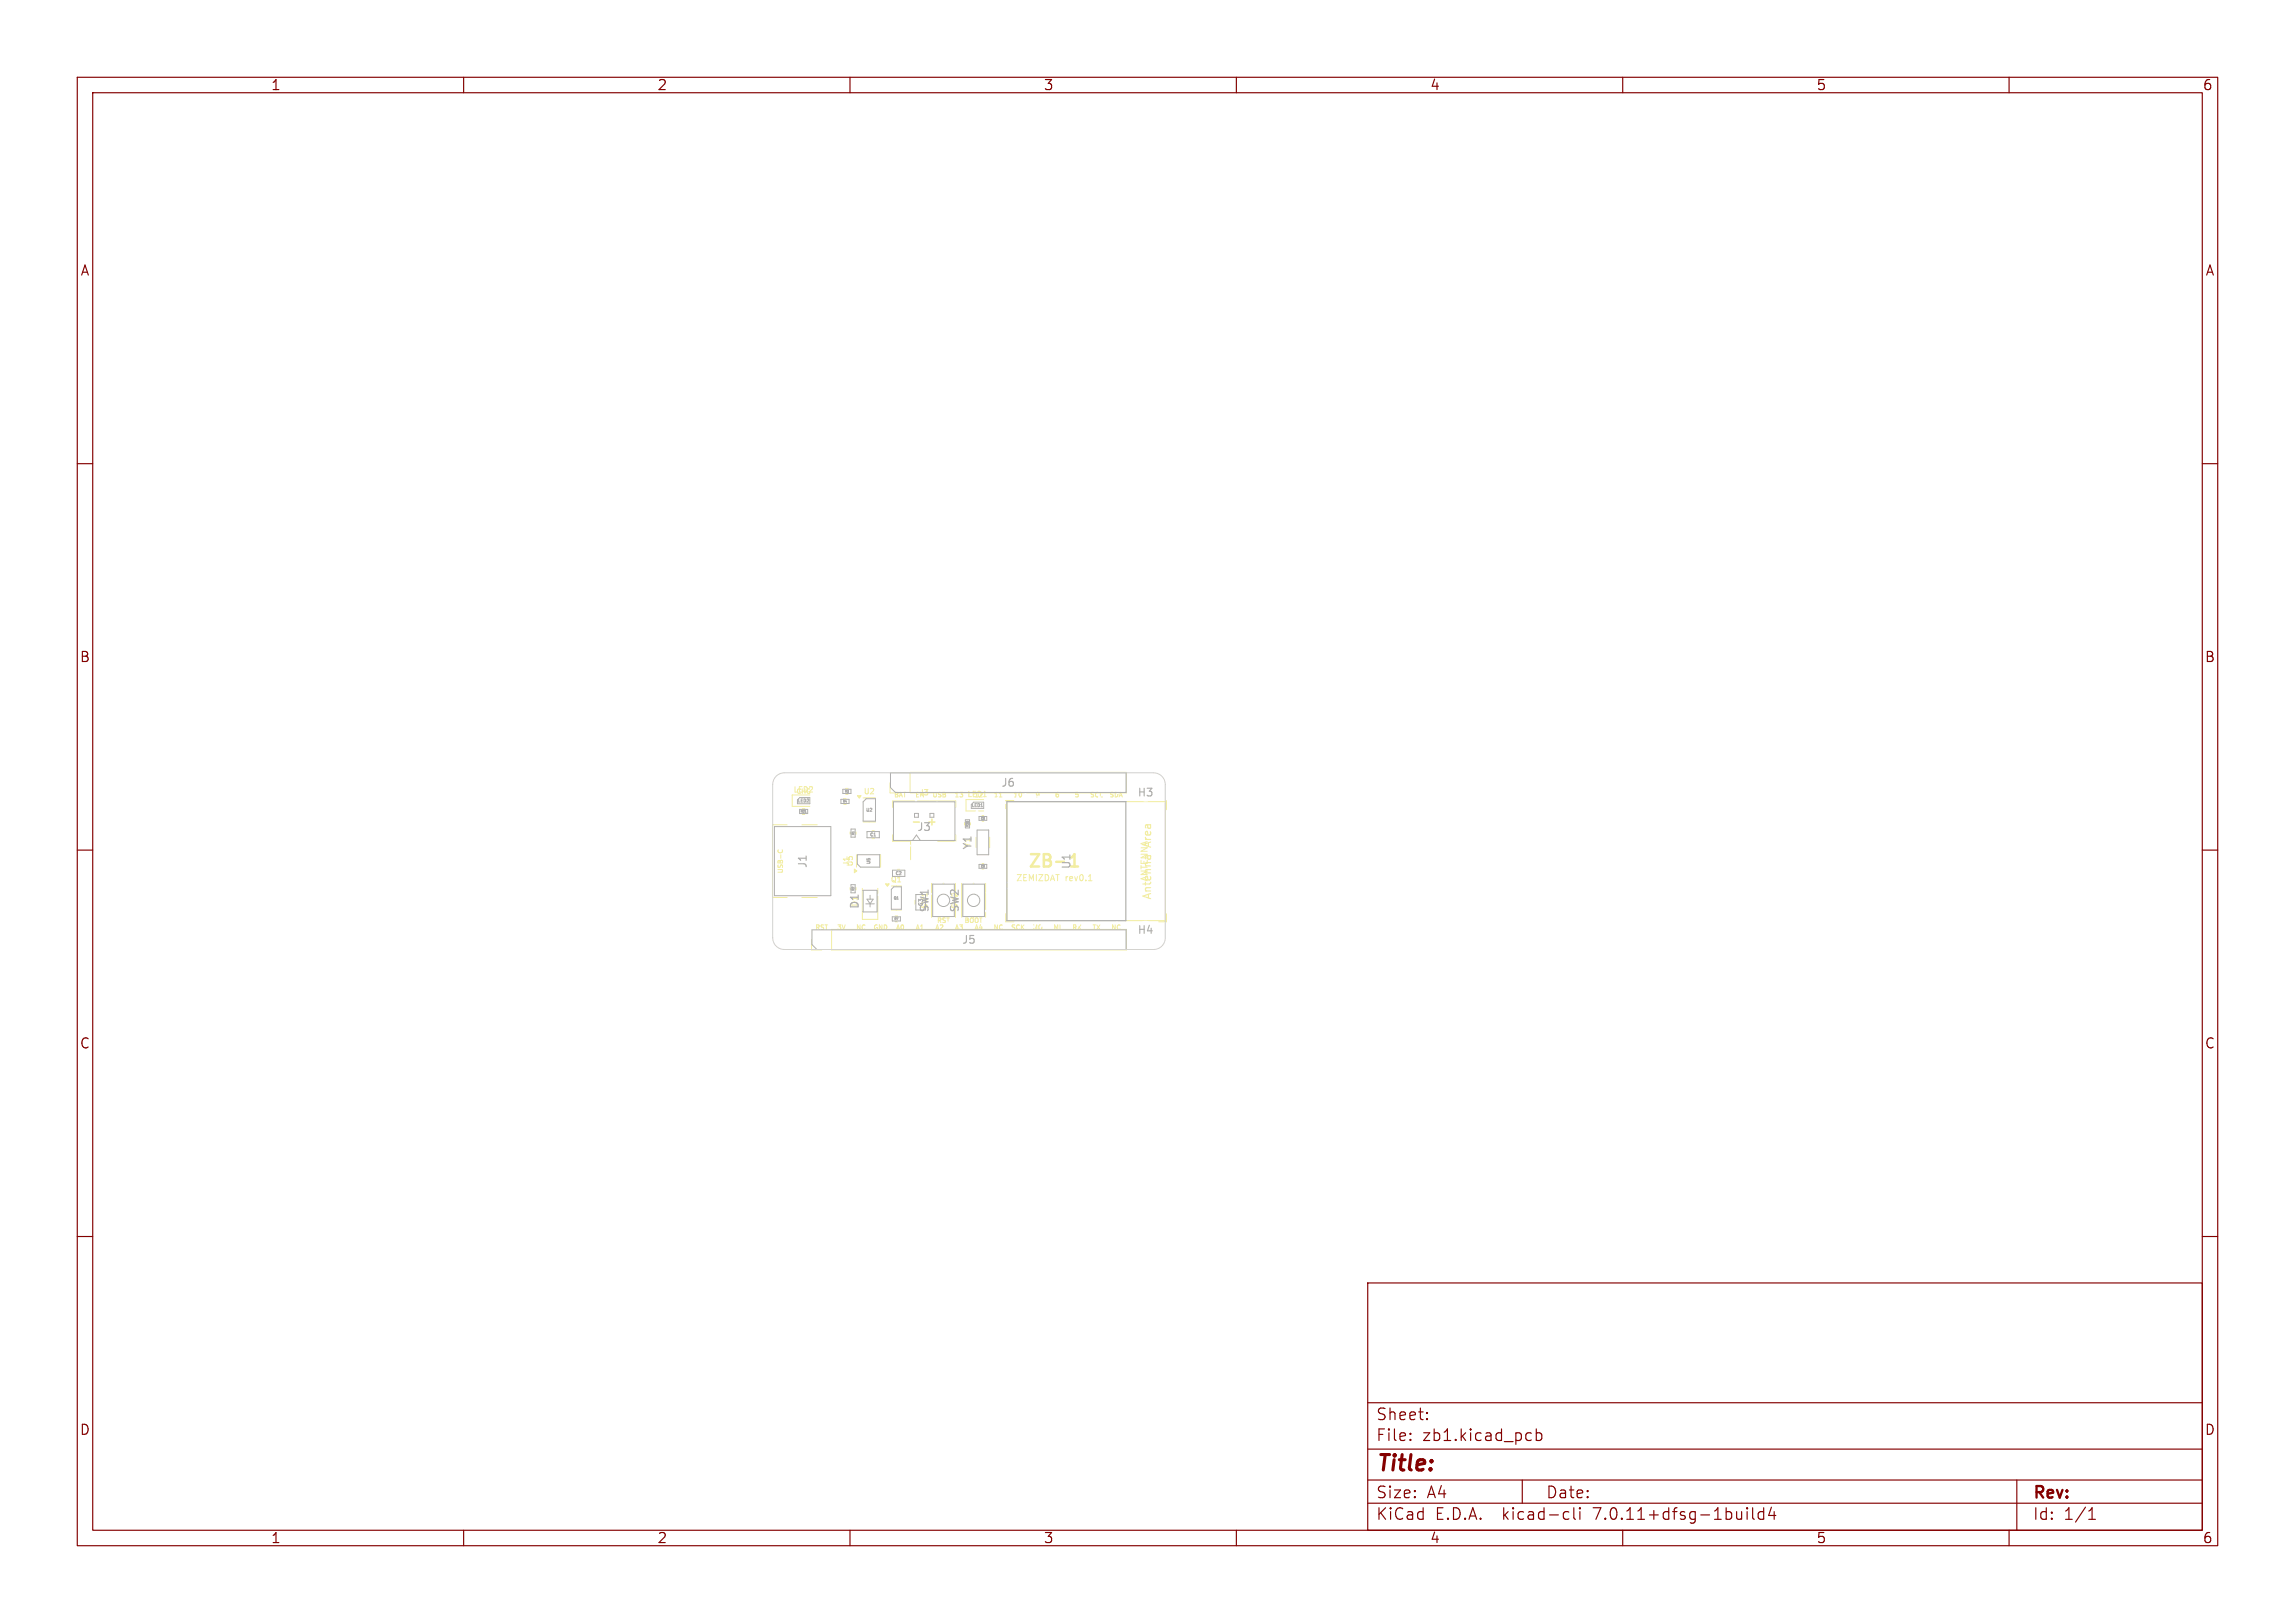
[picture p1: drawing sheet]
<svg xmlns="http://www.w3.org/2000/svg" width="297mm" height="210mm" viewBox="0 0 297 210" stroke-linecap="round" stroke-linejoin="round" font-family="sans-serif">
<defs><g id="words">
<text font-size="2.8" fill="#840000" x="178" y="190.9">Title:</text>
<text font-size="2.2" fill="#fff" x="132.9" y="112.7">ZB-1</text>
<g font-size="2.1" fill="#840000">
<text x="178" y="184">Sheet:</text>
<text x="178" y="186.7">File:</text>
<text x="184.1" y="186.7">zb1.kicad_pcb</text>
<text x="178" y="196.9">KiCad</text>
<text x="178" y="194.1">Size:</text>
<text x="184.7" y="194.1">A4</text>
<text x="185.7" y="196.9">E.D.A.</text>
<text x="194.6" y="196.9">kicad-cli</text>
<text x="200" y="194.1">Date:</text>
<text x="206.5" y="196.9">7.0.11+dfsg-1build4</text>
<text x="263" y="194.3">Rev:</text>
<text x="263" y="196.9">Id:</text>
<text x="267.1" y="196.9">1/1</text>
</g>
<g font-size="1.8" fill="#840000">
<text x="35" y="11.9">1</text>
<text x="85" y="11.9">2</text>
<text x="135" y="11.9">3</text>
<text x="185" y="11.9">4</text>
<text x="235" y="11.9">5</text>
<text x="285" y="11.9">6</text>
<text x="10.3" y="35.9">A</text>
<text x="285.4" y="35.9">A</text>
<text x="10.3" y="85.9">B</text>
<text x="285.3" y="85.9">B</text>
<text x="10.3" y="135.9">C</text>
<text x="285.3" y="135.9">C</text>
<text x="10.3" y="185.9">D</text>
<text x="285.3" y="185.9">D</text>
<text x="35" y="199.9">1</text>
<text x="85" y="199.9">2</text>
<text x="135" y="199.9">3</text>
<text x="185" y="199.9">4</text>
<text x="235" y="199.9">5</text>
<text x="285" y="199.9">6</text>
</g>
<g font-size="1.4" fill="#afafaf">
<text x="129.5" y="102">J6</text>
<text x="118.6" y="107.7">J3</text>
<text x="119.8" y="107.1">+</text>
<text x="147.1" y="103.3">H3</text>
<text x="104.6" y="112.4" transform="rotate(-90 104.6 112.4)">J1</text>
<text x="125.9" y="110" transform="rotate(-90 125.9 110)">Y1</text>
<text x="138.7" y="112.6" transform="rotate(-90 138.7 112.6)">U1</text>
<text x="111.3" y="117.7" transform="rotate(-90 111.3 117.7)">D1</text>
<text x="120.4" y="118.1" transform="rotate(-90 120.4 118.1)">SW1</text>
<text x="124.3" y="118.1" transform="rotate(-90 124.3 118.1)">SW2</text>
<text x="124.4" y="122.3">J5</text>
<text x="147.1" y="121">H4</text>
</g>
<g font-size="1.4" fill="#f2eda1">
<text x="149.2" y="109.6" transform="rotate(-90 149.2 109.6)">Area</text>
<text x="149.2" y="116.5" transform="rotate(-90 149.2 116.5)">Antenna</text>
</g>
<text font-size="1.1" fill="#fff" x="131.4" y="114.2">ZEMIZDAT</text>
<g font-size="1.1" fill="#f2eda1">
<text x="137.9" y="114.2">rev0.1</text>
<text x="148.7" y="114.1" transform="rotate(-90 148.7 114.1)">ANTENNA</text>
</g>
<g font-size="1" fill="#f2eda1">
<text x="102.6" y="102.7">LED2</text>
<text x="111.7" y="102.9">U2</text>
<text x="118.9" y="103.1">J3</text>
<text x="125.1" y="103.3">LED1</text>
<text x="110" y="112.1" transform="rotate(-90 110 112.1)">J1</text>
<text x="110.5" y="112.2" transform="rotate(-90 110.5 112.2)">U5</text>
<text x="115.2" y="114.3">Q1</text>
</g>
<g font-size="1" fill="#afafaf">
<text x="120.2" y="117.7" transform="rotate(-90 120.2 117.7)">SW1</text>
<text x="124.1" y="117.7" transform="rotate(-90 124.1 117.7)">SW2</text>
</g>
<g font-size=".8" fill="#f2eda1">
<text x="103" y="102.8">CHG</text>
<text x="115.6" y="103.3">BAT</text>
<text x="120.6" y="103.3">USB</text>
<text x="123.5" y="103.3">13</text>
<text x="126" y="103.3">12</text>
<text x="139" y="103.3">5</text>
<text x="101.4" y="113.1" transform="rotate(-90 101.4 113.1)">USB-C</text>
<text x="124.8" y="119.5">BOOT</text>
<text x="105.5" y="120.4">RST</text>
<text x="108.3" y="120.4">3V</text>
<text x="110.7" y="120.4">NC</text>
<text x="113" y="120.4">GND</text>
<text x="115.9" y="120.4">A0</text>
<text x="118.4" y="120.4">A1</text>
<text x="121" y="120.4">A2</text>
<text x="123.5" y="120.4">A3</text>
<text x="126.1" y="120.4">A4</text>
<text x="128.5" y="120.4">NC</text>
<text x="130.8" y="120.4">SCK</text>
<text x="136.3" y="120.4">MI</text>
<text x="141.3" y="120.4">TX</text>
<text x="143.8" y="120.4">NC</text>
</g>
<g font-size=".8" fill="#fff">
<text x="118.4" y="103.3">EN</text>
<text x="128.6" y="103.3">11</text>
<text x="131.1" y="103.3">10</text>
<text x="133.9" y="103.3">9</text>
<text x="136.5" y="103.3">6</text>
<text x="141" y="103.3">SCL</text>
<text x="143.5" y="103.3">SDA</text>
<text x="121.2" y="119.5">RST</text>
<text x="133.6" y="120.4">MO</text>
<text x="138.7" y="120.4">RX</text>
</g>
<text font-size=".7" fill="#afafaf" x="119.5" y="117.3" transform="rotate(-90 119.5 117.3)">C3</text>
<g font-size=".6" fill="#afafaf">
<text x="103.2" y="103.9">LED2</text>
<text x="112.1" y="105.1">U2</text>
<text x="125.7" y="104.5">LED1</text>
<text x="112.6" y="108.3">C1</text>
<text x="112.7" y="111.8" transform="rotate(-90 112.7 111.8)">U5</text>
<text x="115.9" y="113.3">C2</text>
</g>
<g font-size=".4" fill="#afafaf">
<text x="103.6" y="105.2">R21</text>
<text x="109.1" y="103.9">R4</text>
<text x="109.3" y="102.6">R3</text>
<text x="125.4" y="107" transform="rotate(-90 125.4 107)">R20</text>
<text x="110.6" y="108.1" transform="rotate(-90 110.6 108.1)">R1</text>
<text x="110.6" y="115.3" transform="rotate(-90 110.6 115.3)">R2</text>
<text x="115.6" y="116.4">Q1</text>
<text x="115.7" y="119.1">R7</text>
</g>
<g font-size=".3" fill="#afafaf">
<text x="126.9" y="106.1">C8</text>
<text x="126.9" y="112.3">C9</text>
</g>
</g></defs>
<g fill="none" stroke="#840000" stroke-width=".15">
<path d="M10 10h277v190h-277zM12 12h273v186h-273zM60 10v2M110 10v2M160 10v2M210 10v2M260 10v2M10 60h2M285 60h2M10 110h2M285 110h2M10 160h2"/>
<path d="M285 160h2M177 166h108v32h-108zM60 198v2M110 198v2M160 198v2M177 194.5h108M177 191.5h108M177 187.5h108M177 181.5h108M182.5 186.3h.1l-.1 .1M182.5 186.3v.1M182.5 185.5v.1"/>
<path d="M182.5 185.5h.1l-.1 .1M184.7 183.6v.1M184.7 183.6h-.1l.1 .1M184.7 182.8v.1M184.7 182.8h-.1l.1 .1M197 191.5v3M198 185.4l.2 .1M198.2 186.3l-.2 .1M198.8 184.9v1.5M198.8 185.5l.4-.1 .3 .3v.4l-.1 .2-.2 .1-.4-.1M202.6 195.6l.4 .1M203 196.5l-.4 .1"/>
<path d="M203.7 195.1v1.3l.2 .2M204.5 195.1v.1M204.5 195.6v1M204.5 195.1l-.1 .1h.1M210 198v2M226.1 195.1v.1M226.1 195.6v1M226.1 195.1l-.1 .1h.1M226.1 195.1l.1 .1h-.1M226.8 195.1v1.3l.2 .2M228.2 195.7l-.4-.1-.3 .3v.4l.2 .2 .1 .1 .4-.1M228.2 195.1v1.5"/>
<path d="M229.2 195l-.3 1.1h.9M229.6 195.6v1M260 198v2M261 191.5v6.5M270.3 196.6h.9M270.3 195.5l.4-.4v1.5"/>
</g>
<path d="M138.6 112.1h.9M138.9 110.8l.2-.3v1.6" fill="none" stroke="#f2eda1" stroke-width=".32"/>
<g fill="none" stroke="#f2eda1" stroke-width=".13">
<path d="M117.8 99.9h28v2.7h-28zM100.7 110v.2M101.2 110v.2M101.9 106.7h-1.9v9.4h1.9M103.8 106.7h2M103.8 116.1h2M103.8 104.6h.4M103.8 105.4h.4M104.8 102.9h-2.3v1.4h2.3M109.2 103.3h.3M109.2 104.1h.3M109.4 102h.4"/>
<path d="M109.4 102.8h.4M110 107.6v.4M110 114.8v.4M110.8 107.6v.4M110.8 114.8v.4M110.8 110.6v.8M111.6 114.9v4.1h2v-4.1M111.7 106.4h1.6M112.5 103.2h.8M112.9 107.5h.2M112.9 108.5h.2M114 110.6v1.6"/>
<path d="M115.2 101.3v1.3h1.3M115.4 117.8h1.3M115.5 104.5v-.9h8.2v.9M115.5 108v.9h2.3v2.3M115.8 118.5h.4M115.8 119.3h.4M116 114.6h.7M116.2 112.5h.2M118.4 116.5v.5M120.5 114.3v4.4M122.1 114.3h.1M123.6 114.3v4.4"/>
<path d="M123.7 108v.9h-2.3M124.5 114.3v4.4M124.8 106.4v.4M125.6 106.4v.4M125.9 114.3h.2M127.1 111.7h.2M127.1 112.5h.2M127.1 105.5h.2M127.1 106.3h.2M127.3 103.5h-2.3v1.4h2.3M127.5 114.3v4.4M128.1 108.3v1.4"/>
<path d="M129.3 103.1h.4M130.2 118.2v1.1h1M130.3 103.7h20.5v15.4h-20.5zM131.2 103.6h-1v1M140.9 114h.4M150.9 118.2v1.1h-1M150.9 103.6v1.2M105 121.6v1.3h1.4M107.6 120.3h38.2v2.6h-38.2z"/>
</g>
<g fill="#f2eda1" stroke="#f2eda1" stroke-width=".13">
<path d="M110.6 112.5l.3 .2-.3 .2z"/>
<path d="M111 103h.4l-.2 .3z"/>
<path d="M114.6 114.4h.5l-.3 .3z"/>
</g>
<g fill="#fff" stroke="#fff" stroke-width=".13">
<circle cx="112.7" cy="113.7" r=".12"/>
<circle cx="123.6" cy="109.1" r=".13"/>
<circle cx="127.9" cy="118.5" r=".12"/>
<circle cx="144.2" cy="115.5" r=".13"/>
<circle cx="117.4" cy="118.9" r=".12"/>
<circle cx="104.4" cy="120.4" r=".12"/>
<circle cx="130.1" cy="103.9" r=".13"/>
<circle cx="144.2" cy="114.6" r=".13"/>
<circle cx="144.2" cy="113.2" r=".12"/>
<circle cx="144.2" cy="116.5" r=".13"/>
<circle cx="130" cy="109" r=".12"/>
<circle cx="111.6" cy="119.4" r=".13"/>
<circle cx="111" cy="102.4" r=".13"/>
<circle cx="136.3" cy="109.8" r=".12"/>
<circle cx="130.2" cy="114.2" r=".12"/>
<circle cx="103.2" cy="118.3" r=".12"/>
<circle cx="137.3" cy="116.7" r=".13"/>
<circle cx="126.4" cy="105" r=".12"/>
<circle cx="128.6" cy="105.9" r=".12"/>
<circle cx="144.2" cy="111.5" r=".13"/>
<circle cx="138.4" cy="105.7" r=".13"/>
<circle cx="132.4" cy="117.2" r=".12"/>
<circle cx="111.3" cy="114.5" r=".12"/>
<circle cx="139.6" cy="109.8" r=".12"/>
<circle cx="144.2" cy="114" r=".13"/>
<circle cx="111.3" cy="107.3" r=".13"/>
<circle cx="144.2" cy="107.1" r=".13"/>
<circle cx="139.6" cy="113.1" r=".12"/>
<circle cx="145" cy="103.6" r=".12"/>
<circle cx="114.8" cy="108" r=".12"/>
<circle cx="129.5" cy="114.8" r=".13"/>
<circle cx="142.3" cy="117.6" r=".12"/>
<circle cx="128.2" cy="114.1" r=".12"/>
<circle cx="139.6" cy="111.4" r=".12"/>
<circle cx="144.2" cy="109.6" r=".12"/>
<circle cx="110.2" cy="104.6" r=".13"/>
<circle cx="120.9" cy="104.4" r=".13"/>
<circle cx="114.9" cy="104.8" r=".13"/>
<circle cx="138" cy="109.8" r=".12"/>
<circle cx="109.5" cy="107.7" r=".13"/>
<circle cx="129.9" cy="110" r=".13"/>
<circle cx="144.7" cy="117.9" r=".12"/>
<circle cx="117.5" cy="114" r=".12"/>
<circle cx="102.3" cy="104.8" r=".13"/>
<circle cx="138" cy="113.1" r=".12"/>
<circle cx="144.2" cy="112.5" r=".12"/>
<circle cx="108.9" cy="115.3" r=".13"/>
<circle cx="143.5" cy="106.1" r=".12"/>
<circle cx="130.1" cy="108.1" r=".12"/>
<circle cx="134.9" cy="106" r=".12"/>
<circle cx="144.2" cy="108.2" r=".12"/>
<circle cx="114.9" cy="107.3" r=".13"/>
<circle cx="104.4" cy="121.6" r=".12"/>
<circle cx="108.9" cy="107.5" r=".12"/>
<circle cx="117" cy="114.5" r=".12"/>
<circle cx="143.2" cy="112.8" r=".13"/>
<circle cx="113.9" cy="117.3" r=".12"/>
<circle cx="142.1" cy="105.8" r=".12"/>
<circle cx="111.2" cy="108" r=".12"/>
<circle cx="106" cy="109.9" r=".12"/>
<circle cx="129" cy="111.5" r=".13"/>
<circle cx="106.8" cy="110.7" r=".12"/>
<circle cx="111.5" cy="110.5" r=".12"/>
<circle cx="111.5" cy="112.1" r=".12"/>
<circle cx="102.3" cy="119.7" r=".12"/>
<circle cx="124.4" cy="112" r=".12"/>
<circle cx="119.3" cy="105.1" r=".12"/>
<circle cx="126.2" cy="113.3" r=".12"/>
<circle cx="126" cy="105.5" r=".12"/>
<circle cx="110.5" cy="106.3" r=".13"/>
<circle cx="109" cy="101.7" r=".13"/>
<circle cx="120" cy="112" r=".12"/>
<circle cx="117.7" cy="109.4" r=".13"/>
<circle cx="125.9" cy="110.8" r=".12"/>
<circle cx="129.7" cy="115.5" r=".12"/>
<circle cx="127.8" cy="115.5" r=".12"/>
<circle cx="130.1" cy="110.7" r=".12"/>
<circle cx="125.9" cy="112" r=".13"/>
<circle cx="127.8" cy="113.5" r=".13"/>
<circle cx="143" cy="105.3" r=".13"/>
<circle cx="117.1" cy="109.8" r=".12"/>
<circle cx="132.7" cy="102.8" r=".12"/>
<circle cx="144.5" cy="119.3" r=".12"/>
<circle cx="139.4" cy="105.9" r=".13"/>
<circle cx="127.7" cy="117.9" r=".13"/>
<circle cx="124.8" cy="120.5" r=".13"/>
<circle cx="137.6" cy="105.8" r=".12"/>
<circle cx="135.6" cy="103.6" r=".13"/>
<circle cx="138.4" cy="103.3" r=".12"/>
<circle cx="143.5" cy="112.1" r=".13"/>
<circle cx="133.2" cy="100.6" r=".12"/>
<circle cx="122.1" cy="110.2" r=".13"/>
<circle cx="118.5" cy="103.7" r=".13"/>
<circle cx="122.4" cy="115.8" r=".12"/>
<circle cx="132.1" cy="108" r=".13"/>
<circle cx="123.4" cy="112" r=".12"/>
<circle cx="129.4" cy="106.4" r=".12"/>
<circle cx="113.8" cy="115.8" r=".13"/>
<circle cx="128.5" cy="104.1" r=".13"/>
<circle cx="117.7" cy="102.8" r=".12"/>
<circle cx="120.3" cy="100.7" r=".12"/>
<circle cx="114" cy="114.7" r=".13"/>
<circle cx="117.4" cy="117.5" r=".12"/>
<circle cx="128.6" cy="104.8" r=".12"/>
<circle cx="120.3" cy="103.4" r=".13"/>
<circle cx="117.4" cy="110.9" r=".12"/>
<circle cx="114.6" cy="110.1" r=".13"/>
<circle cx="127.2" cy="106.8" r=".12"/>
<circle cx="118.7" cy="118.9" r=".13"/>
<circle cx="131.8" cy="107.3" r=".12"/>
<circle cx="118.3" cy="114.3" r=".12"/>
<circle cx="129.9" cy="107.3" r=".12"/>
<circle cx="130.8" cy="107.9" r=".12"/>
<circle cx="130.9" cy="103.1" r=".13"/>
<circle cx="132.5" cy="106.6" r=".12"/>
<circle cx="136.8" cy="117.2" r=".13"/>
<circle cx="121.2" cy="103.8" r=".13"/>
<circle cx="128.7" cy="113.3" r=".12"/>
<circle cx="125.9" cy="117.3" r=".12"/>
<circle cx="128.4" cy="103.4" r=".12"/>
<circle cx="130.2" cy="115" r=".13"/>
<circle cx="130" cy="116.5" r=".13"/>
<circle cx="134.6" cy="117.6" r=".13"/>
<circle cx="137.9" cy="117.4" r=".12"/>
<circle cx="136" cy="119.7" r=".12"/>
<circle cx="138" cy="100.7" r=".13"/>
<circle cx="114.9" cy="114.1" r=".12"/>
<circle cx="119.1" cy="113.2" r=".13"/>
<circle cx="118" cy="118.2" r=".12"/>
<circle cx="106.3" cy="121.6" r=".5"/>
<circle cx="108.9" cy="121.6" r=".5"/>
<circle cx="111.4" cy="121.6" r=".5"/>
<circle cx="114" cy="121.6" r=".5"/>
<circle cx="116.5" cy="121.6" r=".5"/>
<circle cx="119" cy="121.6" r=".5"/>
<circle cx="121.6" cy="121.6" r=".5"/>
<circle cx="124.1" cy="121.6" r=".5"/>
<circle cx="126.7" cy="121.6" r=".5"/>
<circle cx="129.2" cy="121.6" r=".5"/>
<circle cx="131.7" cy="121.6" r=".5"/>
<circle cx="134.3" cy="121.6" r=".5"/>
<circle cx="136.8" cy="121.6" r=".5"/>
<circle cx="139.4" cy="121.6" r=".5"/>
<circle cx="141.9" cy="121.6" r=".5"/>
<circle cx="144.4" cy="121.6" r=".5"/>
<circle cx="116.5" cy="101.3" r=".5"/>
<circle cx="119" cy="101.3" r=".5"/>
<circle cx="121.6" cy="101.3" r=".5"/>
<circle cx="124.1" cy="101.3" r=".5"/>
<circle cx="126.7" cy="101.3" r=".5"/>
<circle cx="129.2" cy="101.3" r=".5"/>
<circle cx="131.7" cy="101.3" r=".5"/>
<circle cx="134.3" cy="101.3" r=".5"/>
<circle cx="136.8" cy="101.3" r=".5"/>
<circle cx="139.4" cy="101.3" r=".5"/>
<circle cx="141.9" cy="101.3" r=".5"/>
<circle cx="144.4" cy="101.3" r=".5"/>
<circle cx="148.3" cy="120.3" r="1.1"/>
<circle cx="148.3" cy="102.5" r="1.1"/>
<circle cx="106.5" cy="108.5" r=".32"/>
<circle cx="106.5" cy="114.3" r=".32"/>
</g>
<path d="M102.5 107.1h.6M102.5 115.8h.6M106.4 107.1h1.1M106.4 115.8h1.1" fill="none" stroke="#fff" stroke-width=".6"/>
<g fill="none" stroke="#afafaf" stroke-width=".13">
<path d="M100.2 107h7.3v8.9h-7.3zM103.2 103.5l.3-.3h1.3v.8h-1.6M103.5 104.7h1v.6h-1zM104.2 105.1h.1M108.8 103.4h1.1v.6h-1.1zM109.1 102.1h1v.6h-1zM110.1 107.3h.6v1h-.6zM110.1 114.5h.6v1h-.6zM110.9 110.6h2.9v1.6h-2.4l-.5-.4zM111.7 103.8l.4-.4h1.2v2.8h-1.6zM111.7 115.2h1.8v2.8h-1.8zM112.1 116.9h1"/>
<path d="M112.2 107.6h1.6v.8h-1.6zM112.2 116.4h.8l-.4 .5zM112.6 115.8v.6M112.6 116.9v.5M115.2 100h30.5v2.5h-29.8l-.7-.6zM115.4 115.1l.3-.3h1v2.9h-1.3zM115.5 118.6h1v.6h-1zM115.5 112.6h1.6v.8h-1.6zM115.6 103.8h8v5h-8zM118.1 108.8l.5-.8 .5 .8M118.4 105.2h.4v.6h-.4zM119.8 115.8h-1.3v2h1.3"/>
<path d="M120.4 105.2h.4v.6h-.4zM120.7 114.4h2.8v4.2h-2.8zM124.6 114.4h2.8v4.2h-2.8zM124.9 106.1h.6v1h-.6zM125.7 104.1l.3-.3h1.3v.8h-1.6M126.5 107.4h1.4v3.2h-1.4zM126.7 111.8h1v.6h-1zM126.7 105.7h1v.4h-1zM105.1 120.3h40.6v2.6h-40l-.6-.7z"/>
<circle cx="122.1" cy="116.5" r=".8"/>
<circle cx="126" cy="116.5" r=".8"/>
</g>
<path d="M130.3 103.7h15.4v15.4h-15.4z" fill="none" stroke="#afafaf" stroke-width=".15"/>
<path d="M100.5 100.4l.4-.3 .6-.1h47.8a1.5 1.5 0 0 1 1.5 1.5v19.9a1.5 1.5 0 0 1-1.5 1.5h-47.8a1.5 1.5 0 0 1-1.5-1.5v-19.9l.1-.5z" fill="none" stroke="#d0d2cd" stroke-width=".13"/>
<use href="#words"/>
</svg>
